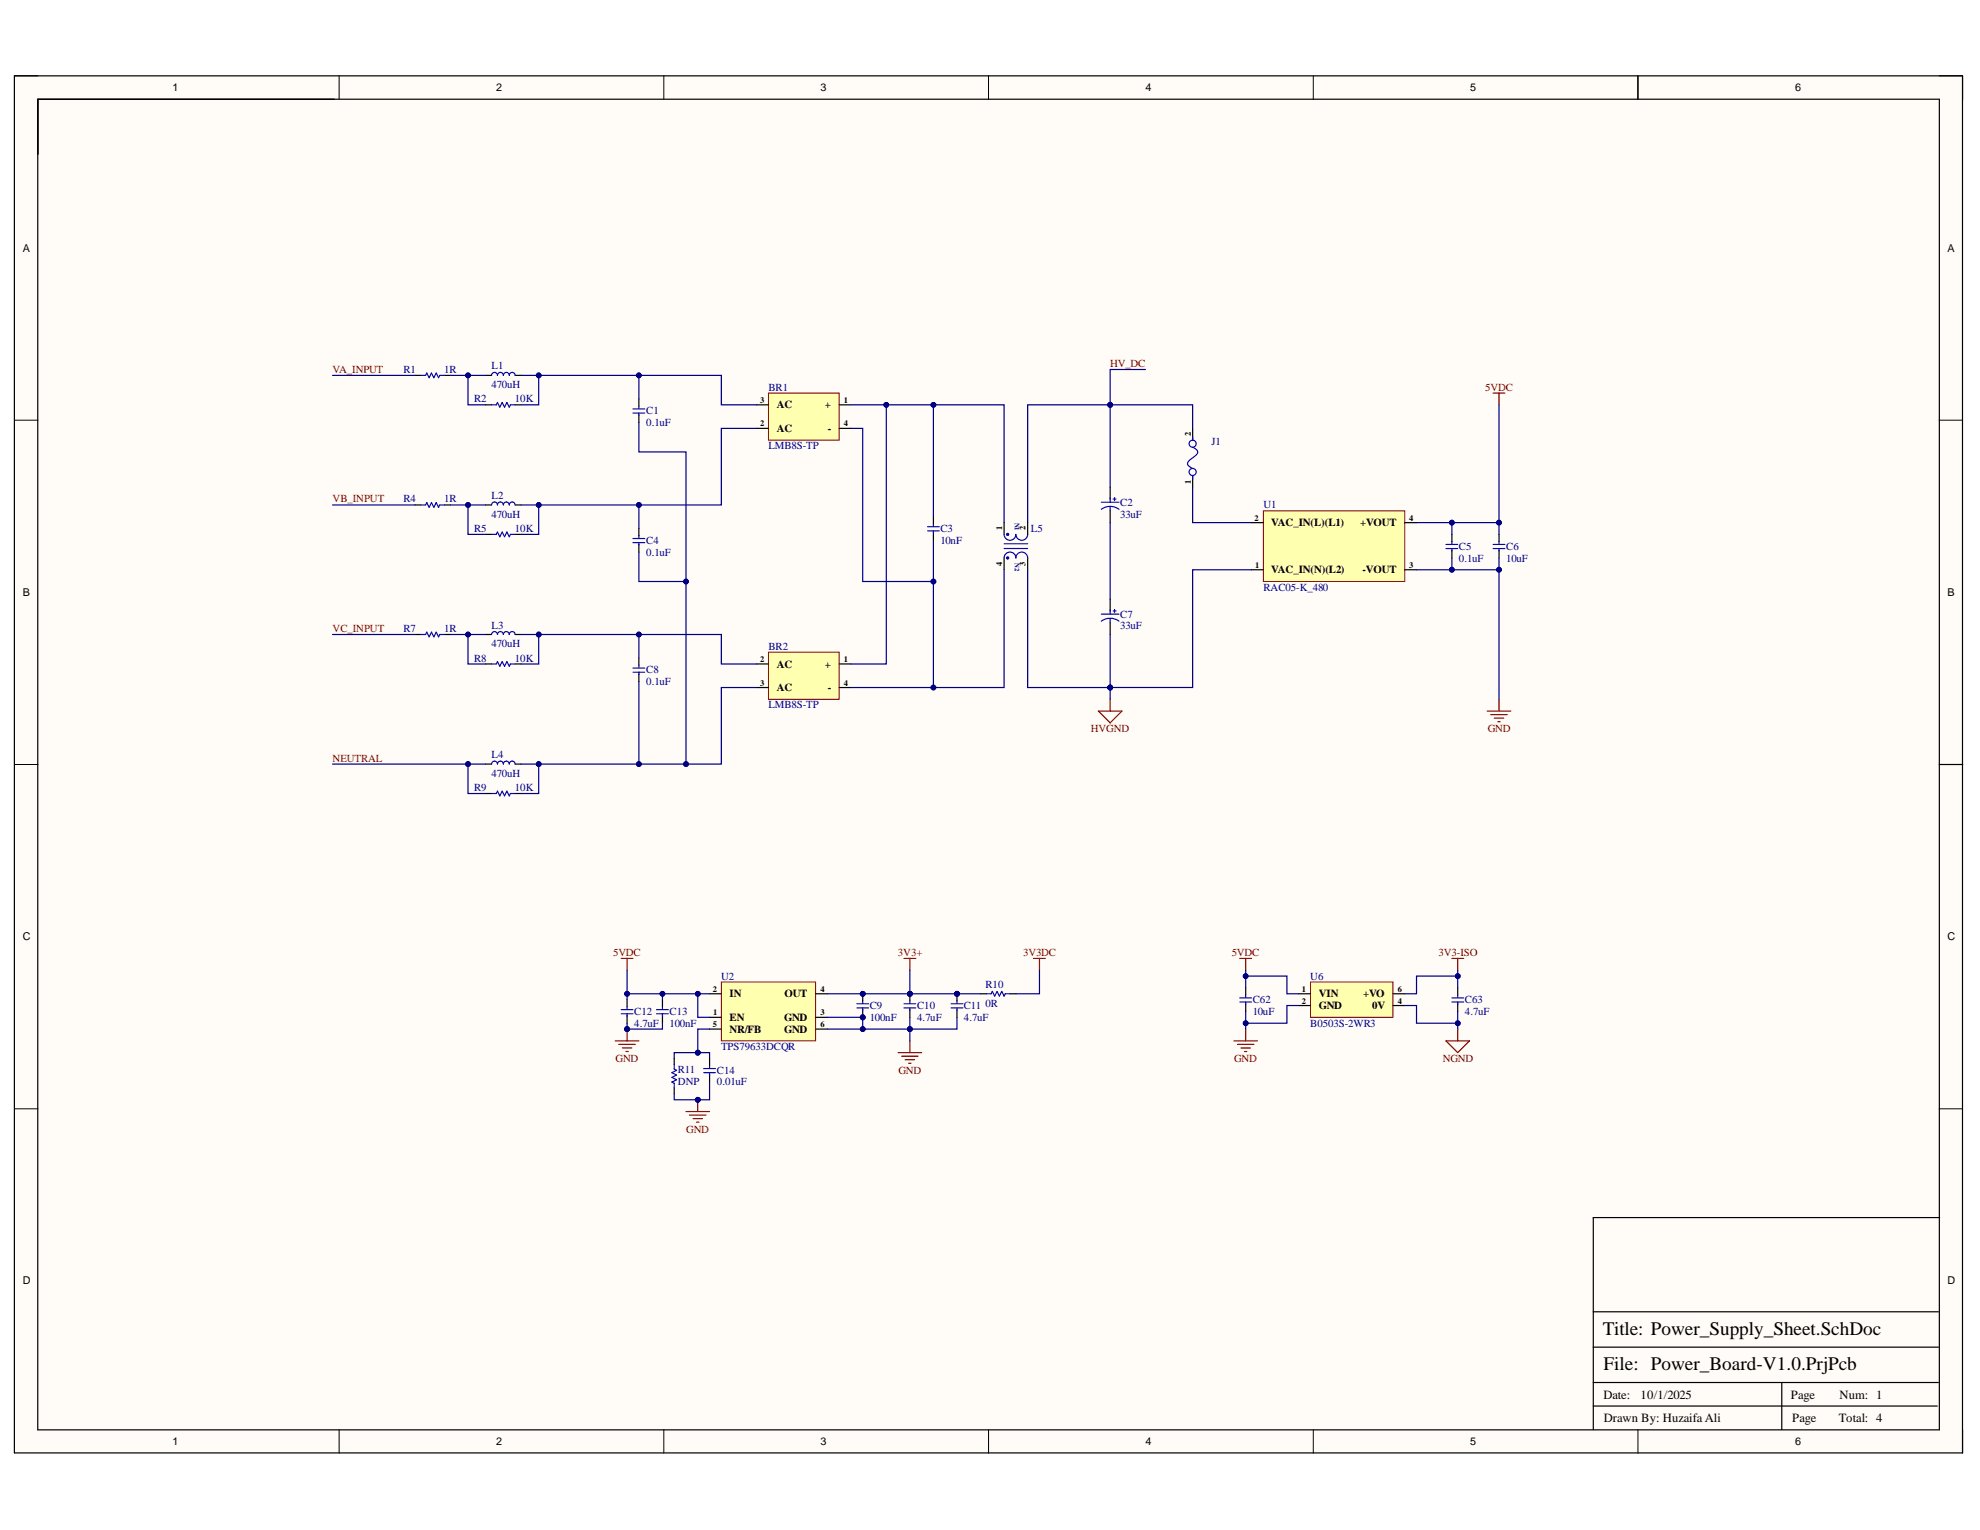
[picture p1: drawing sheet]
<svg xmlns="http://www.w3.org/2000/svg" width="279mm" height="216mm" viewBox="0 0 279 216" stroke-linecap="round" stroke-linejoin="round" font-family="sans-serif">
<defs><g id="words">
<g font-size="2.7">
<text x="226.2" y="188.3">Title: Power_Supply_Sheet.SchDoc</text>
<text x="226.3" y="193.3">File: Power_Board-V1.0.PrjPcb</text>
</g>
<g font-size="1.8">
<text x="226.3" y="197.4">Date:</text>
<text x="231.5" y="197.4">10/1/2025</text>
<text x="252.7" y="197.4">Page</text>
<text x="259.6" y="197.4">Num: 1</text>
<text x="226.3" y="200.7">Drawn By: Huzaifa Ali</text>
<text x="252.9" y="200.7">Page</text>
<text x="259.5" y="200.7">Total: 4</text>
</g>
<g font-size="1.5">
<text x="24.4" y="12.9">1</text>
<text x="70" y="12.9">2</text>
<text x="115.8" y="12.9">3</text>
<text x="161.6" y="12.9">4</text>
<text x="207.5" y="12.9">5</text>
<text x="253.3" y="12.9">6</text>
<text x="3.2" y="35.5">A</text>
<text x="274.8" y="35.5">A</text>
<text x="109.6" y="57.6">AC</text>
<text x="116.4" y="57.6">+</text>
<text x="109.6" y="61">AC</text>
<text x="116.8" y="61">-</text>
<text x="179.4" y="74.2">VAC_IN(L)(L1)</text>
<text x="191.9" y="74.2">+VOUT</text>
<text x="179.4" y="80.8">VAC_IN(N)(L2)</text>
<text x="192.3" y="80.8">-VOUT</text>
<text x="3.2" y="84.1">B</text>
<text x="274.8" y="84.1">B</text>
<text x="109.6" y="94.2">AC</text>
<text x="116.4" y="94.2">+</text>
<text x="109.6" y="97.5">AC</text>
<text x="116.8" y="97.5">-</text>
<text x="3.2" y="132.7">C</text>
<text x="274.8" y="132.7">C</text>
<text x="102.9" y="140.7">IN</text>
<text x="110.7" y="140.7">OUT</text>
<text x="186.1" y="140.7">VIN</text>
<text x="186.1" y="142.4">GND</text>
<text x="192.3" y="140.7">+VO</text>
<text x="193.6" y="142.4">0V</text>
<text x="102.9" y="144">EN</text>
<text x="102.9" y="145.7">NR/FB</text>
<text x="110.6" y="144">GND</text>
<text x="110.6" y="145.7">GND</text>
<text x="3.2" y="181.2">D</text>
<text x="274.8" y="181.2">D</text>
<text x="24.4" y="203.9">1</text>
<text x="70" y="203.9">2</text>
<text x="115.8" y="203.9">3</text>
<text x="161.6" y="203.9">4</text>
<text x="207.5" y="203.9">5</text>
<text x="253.3" y="203.9">6</text>
</g>
<g font-size="1.5" fill="#800000">
<text x="46.9" y="52.6">VA_INPUT</text>
<text x="156.6" y="51.8">HV_DC</text>
<text x="209.6" y="55.1">5VDC</text>
<text x="46.9" y="70.9">VB_INPUT</text>
<text x="46.9" y="89.2">VC_INPUT</text>
<text x="46.9" y="107.5">NEUTRAL</text>
<text x="153.9" y="103.3">HVGND</text>
<text x="209.9" y="103.3">GND</text>
<text x="86.5" y="134.9">5VDC</text>
<text x="126.7" y="134.9">3V3+</text>
<text x="144.4" y="134.9">3V3DC</text>
<text x="173.8" y="134.9">5VDC</text>
<text x="203" y="134.9">3V3-ISO</text>
<text x="86.9" y="149.8">GND</text>
<text x="174.2" y="149.8">GND</text>
<text x="203.6" y="149.8">NGND</text>
<text x="126.8" y="151.5">GND</text>
<text x="96.8" y="159.8">GND</text>
</g>
<g font-size="1.5" fill="#000080">
<text x="56.9" y="52.6">R1</text>
<text x="62.7" y="52.6">1R</text>
<text x="69.4" y="52.1">L1</text>
<text x="66.9" y="56.7">R2</text>
<text x="69.4" y="54.8">470uH</text>
<text x="72.7" y="56.7">10K</text>
<text x="91.2" y="58.4">C1</text>
<text x="108.4" y="55.1">BR1</text>
<text x="91.2" y="60.1">0.1uF</text>
<text x="108.4" y="63.4">LMB8S-TP</text>
<text x="170.9" y="62.7">J1</text>
<text x="56.9" y="70.9">R4</text>
<text x="62.7" y="70.9">1R</text>
<text x="69.4" y="70.4">L2</text>
<text x="158.1" y="71.4">C2</text>
<text x="178.3" y="71.7">U1</text>
<text x="66.9" y="75.1">R5</text>
<text x="69.4" y="73.1">470uH</text>
<text x="72.7" y="75.1">10K</text>
<text x="91.2" y="76.7">C4</text>
<text x="132.7" y="75.1">C3</text>
<text x="132.7" y="76.7">10nF</text>
<text x="145.5" y="75">L5</text>
<text x="158.1" y="73.1">33uF</text>
<text x="205.9" y="77.5">C5</text>
<text x="212.6" y="77.5">C6</text>
<text x="91.2" y="78.4">0.1uF</text>
<text x="178.3" y="83.4">RAC05-K_480</text>
<text x="205.9" y="79.2">0.1uF</text>
<text x="212.6" y="79.2">10uF</text>
<text x="56.9" y="89.2">R7</text>
<text x="62.7" y="89.2">1R</text>
<text x="69.4" y="88.7">L3</text>
<text x="158.1" y="87.2">C7</text>
<text x="158.1" y="88.8">33uF</text>
<text x="66.9" y="93.4">R8</text>
<text x="69.4" y="91.3">470uH</text>
<text x="72.7" y="93.4">10K</text>
<text x="91.2" y="95">C8</text>
<text x="108.4" y="91.7">BR2</text>
<text x="91.2" y="96.7">0.1uF</text>
<text x="108.4" y="100">LMB8S-TP</text>
<text x="69.4" y="107">L4</text>
<text x="66.9" y="111.6">R9</text>
<text x="69.4" y="109.6">470uH</text>
<text x="72.7" y="111.6">10K</text>
<text x="89.5" y="143.2">C12</text>
<text x="94.5" y="143.2">C13</text>
<text x="101.8" y="138.3">U2</text>
<text x="122.7" y="142.4">C9</text>
<text x="129.4" y="142.4">C10</text>
<text x="136" y="142.4">C11</text>
<text x="139.1" y="139.4">R10</text>
<text x="139.1" y="142.1">0R</text>
<text x="176.8" y="141.6">C62</text>
<text x="176.8" y="143.2">10uF</text>
<text x="184.9" y="138.3">U6</text>
<text x="206.7" y="141.6">C63</text>
<text x="206.7" y="143.2">4.7uF</text>
<text x="89.5" y="144.9">4.7uF</text>
<text x="94.5" y="144.9">100nF</text>
<text x="101.8" y="148.2">TPS79633DCQR</text>
<text x="122.7" y="144">100nF</text>
<text x="129.4" y="144">4.7uF</text>
<text x="136" y="144">4.7uF</text>
<text x="184.9" y="144.9">B0503S-2WR3</text>
<text x="95.7" y="151.4">R11</text>
<text x="95.7" y="153.1">DNP</text>
<text x="101.2" y="151.5">C14</text>
<text x="101.2" y="153.1">0.01uF</text>
</g>
<g font-size="1.2">
<text x="107.2" y="56.8">3</text>
<text x="119.1" y="56.8">1</text>
<text x="107.2" y="60.1">2</text>
<text x="119.1" y="60.1">4</text>
<text x="168.1" y="61.5" transform="rotate(-90 168.1 61.5)">2</text>
<text x="168.1" y="68.2" transform="rotate(-90 168.1 68.2)">1</text>
<text x="141.4" y="74.8" transform="rotate(-90 141.4 74.8)">1</text>
<text x="144.7" y="74.8" transform="rotate(-90 144.7 74.8)">2</text>
<text x="177" y="73.5">2</text>
<text x="198.9" y="73.5">4</text>
<text x="141.4" y="79.9" transform="rotate(-90 141.4 79.9)">4</text>
<text x="144.7" y="79.9" transform="rotate(-90 144.7 79.9)">3</text>
<text x="177.1" y="80.1">1</text>
<text x="198.9" y="80.1">3</text>
<text x="107.2" y="93.4">2</text>
<text x="119.1" y="93.4">1</text>
<text x="107.2" y="96.7">3</text>
<text x="119.1" y="96.7">4</text>
<text x="100.6" y="139.9">2</text>
<text x="100.7" y="143.2">1</text>
<text x="115.8" y="143.2">3</text>
<text x="115.8" y="139.9">4</text>
<text x="183.7" y="139.9">1</text>
<text x="183.7" y="141.6">2</text>
<text x="197.2" y="141.6">4</text>
<text x="197.2" y="139.9">6</text>
<text x="100.6" y="144.9">5</text>
<text x="115.8" y="144.9">6</text>
</g>
<g font-size=".9" fill="#000080">
<text x="143.2" y="73.7" transform="rotate(90 143.2 73.7)">N1</text>
<text x="143.2" y="79.5" transform="rotate(90 143.2 79.5)">N2</text>
</g>
</g></defs>
<g fill="#fffcf8">
<path d="M2 10.7h275v194.4h-275z" fill-rule="evenodd"/>
<path d="M5.4 14h268.2v187.7h-268.2z" fill-rule="evenodd"/>
</g>
<g fill="none" stroke="#000" stroke-width=".14">
<path d="M2 10.7h3.4M47.9 10.7v3.3M93.7 10.7v3.3M139.5 10.7v3.3M185.3 10.7v3.3M231.1 10.7v3.3M273.6 10.7h3.4v3.3M2 59.3h3.4M273.6 59.3h3.4M2 107.9h3.4M273.6 107.9h3.4M2 156.5h3.4"/>
<path d="M273.6 156.5h3.4M47.9 201.7v3.4M93.7 201.7v3.4M139.5 201.7v3.4M185.3 201.7v3.4M231.1 201.7v3.4M277 201.7v3.4"/>
</g>
<g fill="none" stroke="#000" stroke-width=".17">
<path d="M2 10.7h274.9v194.3h-274.9zM5.3 14h268.4v187.8h-268.4zM231.1 10.7v3.3M58.6 53h.8M62.7 53h.8M68.5 57.1h.9M72.7 57.1h.8M90.2 56.3v1M90.2 58.5v1.1M58.6 71.3h.8M62.7 71.3h.8M68.5 75.4h.9"/>
<path d="M72.7 75.4h.8M90.2 74.6v1M90.2 76.8v1.1M58.6 89.5h.8M62.7 89.5h.8M68.5 93.7h.9M72.7 93.7h.8M90.2 92.9v1M90.2 95.1v1.1M273.7 107.9h3.3M273.7 171.8h-48.9v29.9M224.8 198.4h48.6"/>
<path d="M224.8 195.1h48.7M224.8 190.1h48.7M224.8 185.1h48.7M251.4 195.1v6.6"/>
</g>
<g fill="none" stroke="#00f" stroke-width=".17">
<path d="M59.4 53h.7l.1-.4 .4 .7 .3-.7 .3 .7 .4-.7 .3 .7 .2-.3h.6M69.4 57.1h.6l.2-.3 .3 .7 .4-.7 .3 .7 .3-.7 .4 .7 .1-.4h.7M89.3 58.3h1.7M89.3 57.7h1.7M90.2 57.3v.3M90.2 58.3v.3M59.4 71.3h.7l.1-.4 .4 .7 .3-.7 .3 .7 .4-.7 .3 .7 .2-.3h.6M69.4 75.4h.6l.2-.3 .3 .6 .4-.6 .3 .6 .3-.6 .4 .6 .1-.3h.7M89.3 76.6h1.7M89.3 76h1.7M90.2 75.6v.3M90.2 76.6v.3"/>
<path d="M59.4 89.5h.7l.1-.3 .4 .7 .3-.7 .3 .7 .4-.7 .3 .7 .2-.4h.6M69.4 93.7h.6l.2-.3 .3 .6 .4-.6 .3 .6 .3-.6 .4 .6 .1-.3h.7M89.3 94.9h1.7M89.3 94.3h1.7M90.2 93.9v.3M90.2 94.9v.3"/>
</g>
<path d="M108.4 92h10v6.7h-10z" fill-rule="evenodd" fill="#ffffb0"/>
<path d="M108.4 92h10v6.7h-10z" fill="none" stroke="#800000" stroke-width=".14"/>
<path d="M106.8 93.7h1.6M106.8 97h1.6M118.4 93.7h1.7M118.4 97h1.7M68.5 112h.9M72.7 112h.8" fill="none" stroke="#000" stroke-width=".17"/>
<path d="M69.4 112h.6l.2-.4 .3 .7 .4-.7 .3 .7 .3-.7 .4 .7 .1-.3h.7" fill="none" stroke="#00f" stroke-width=".17"/>
<path d="M108.4 55.5h10v6.6h-10z" fill-rule="evenodd" fill="#ffffb0"/>
<path d="M108.4 55.5h10v6.6h-10z" fill="none" stroke="#800000" stroke-width=".14"/>
<path d="M106.8 57.1h1.6M118.4 57.1h1.7M106.8 60.4h1.6M118.4 60.4h1.7M131.7 72.9v1M131.7 75.2v1M156.7 68.8v1.6M156.7 72.1v1.6M156.7 84.6v1.6M156.7 87.9v1.6" fill="none" stroke="#000" stroke-width=".17"/>
<g fill="none" stroke="#00f" stroke-width=".17">
<path d="M130.9 74.9h1.6M130.9 74.3h1.6M131.7 73.9v.3M131.7 74.9v.3M155.4 71.9a2.08 2.08 0 0 1 2.5 0M155.4 70.9h2.5M156.7 70.3v.6M156.7 71.5v.6M157.1 70.4h.4M157.3 70.2v.4M155.4 87.7a2.09 2.09 0 0 1 2.5 0M155.4 86.7h2.5"/>
<path d="M156.7 86v.7M156.7 87.2v.7M157.1 86.2h.4M157.3 86v.4"/>
</g>
<path d="M156.7 98.7v1.6M155 100.3h3.3l-1.6 1.7z" fill="none" stroke="#800000" stroke-width=".17"/>
<path d="M178.3 72.1h19.9v10h-19.9z" fill-rule="evenodd" fill="#ffffb0"/>
<path d="M178.3 72.1h19.9v10h-19.9z" fill="none" stroke="#800000" stroke-width=".14"/>
<path d="M176.6 73.8h1.7M198.2 73.8h1.7M204.9 75.4v1M204.9 77.7v1M211.5 75.4v1M211.5 77.7v1M176.6 80.4h1.7M198.2 80.4h1.7" fill="none" stroke="#000" stroke-width=".17"/>
<path d="M210.7 55.5h1.7M211.5 55.5v1.6M211.5 98.7v1.6M209.9 100.3h3.3M210.4 100.8h2.3M210.9 101.3h1.3M211.4 101.8h.3" fill="none" stroke="#800000" stroke-width=".17"/>
<path d="M204 77.4h1.7M204 76.8h1.7M204.9 76.4v.3M204.9 77.4v.3M210.7 77.4h1.7M210.7 76.8h1.7M211.5 76.4v.3M211.5 77.4v.3" fill="none" stroke="#00f" stroke-width=".17"/>
<path d="M101.8 138.6h13.3v8.3h-13.3z" fill-rule="evenodd" fill="#ffffb0"/>
<path d="M101.8 138.6h13.3v8.3h-13.3z" fill="none" stroke="#800000" stroke-width=".14"/>
<path d="M88.5 141.1v1M88.5 143.3v1.1M93.5 141.1v1M93.5 143.3v1.1M100.1 143.6h1.7M100.1 140.2h1.7M100.1 145.2h1.7M115.1 143.6h1.7M115.1 140.2h1.7M115.1 145.2h1.7" fill="none" stroke="#000" stroke-width=".17"/>
<path d="M86.8 146.9h3.4M87.3 147.4h2.4M87.8 147.9h1.4M88.3 148.4h.4M88.5 145.2v1.7M126.7 148.5h3.4M127.2 149h2.4M127.7 149.5h1.4M128.2 150h.4M128.4 146.9v1.6" fill="none" stroke="#800000" stroke-width=".17"/>
<path d="M87.7 143.1h1.6M87.7 142.5h1.6M88.5 142.1v.3M88.5 143.1v.3M92.6 143.1h1.7M92.6 142.5h1.7M93.5 142.1v.3M93.5 143.1v.3" fill="none" stroke="#00f" stroke-width=".17"/>
<circle cx="88.5" cy="145.2" r=".33" fill="#000080"/>
<circle cx="88.5" cy="145.2" r=".33" fill="none" stroke="#000080" stroke-width=".14"/>
<path d="M87.7 135.2h1.6M88.5 135.2v1.7" fill="none" stroke="#800000" stroke-width=".17"/>
<circle cx="121.7" cy="143.6" r=".33" fill="#000080"/>
<circle cx="121.7" cy="143.6" r=".33" fill="none" stroke="#000080" stroke-width=".14"/>
<circle cx="121.7" cy="140.2" r=".33" fill="#000080"/>
<circle cx="121.7" cy="140.2" r=".33" fill="none" stroke="#000080" stroke-width=".14"/>
<path d="M121.7 142.5v1.1" fill="none" stroke="#000" stroke-width=".17"/>
<circle cx="121.7" cy="143.6" r=".33" fill="#000080"/>
<circle cx="121.7" cy="143.6" r=".33" fill="none" stroke="#000080" stroke-width=".14"/>
<path d="M120.9 142.2h1.7M120.9 141.6h1.7M121.7 141.2v.4M121.7 142.2v.4" fill="none" stroke="#00f" stroke-width=".17"/>
<path d="M121.7 140.2v1" fill="none" stroke="#000" stroke-width=".17"/>
<circle cx="121.7" cy="140.2" r=".33" fill="#000080"/>
<circle cx="121.7" cy="140.2" r=".33" fill="none" stroke="#000080" stroke-width=".14"/>
<circle cx="128.4" cy="140.2" r=".33" fill="#000080"/>
<circle cx="128.4" cy="140.2" r=".33" fill="none" stroke="#000080" stroke-width=".14"/>
<path d="M128.4 140.2v1M128.4 142.5v1.1" fill="none" stroke="#000" stroke-width=".17"/>
<path d="M127.6 142.2h1.6M127.6 141.6h1.6M128.4 141.2v.4M128.4 142.2v.4" fill="none" stroke="#00f" stroke-width=".17"/>
<circle cx="128.4" cy="140.2" r=".33" fill="#000080"/>
<circle cx="128.4" cy="140.2" r=".33" fill="none" stroke="#000080" stroke-width=".14"/>
<path d="M127.6 135.2h1.6M128.4 135.2v1.7" fill="none" stroke="#800000" stroke-width=".17"/>
<circle cx="135" cy="140.2" r=".33" fill="#000080"/>
<circle cx="135" cy="140.2" r=".33" fill="none" stroke="#000080" stroke-width=".14"/>
<path d="M135 140.2v1M135 142.5v1.1" fill="none" stroke="#000" stroke-width=".17"/>
<path d="M134.2 142.2h1.7M134.2 141.6h1.7M135 141.2v.4M135 142.2v.4" fill="none" stroke="#00f" stroke-width=".17"/>
<circle cx="135" cy="140.2" r=".33" fill="#000080"/>
<circle cx="135" cy="140.2" r=".33" fill="none" stroke="#000080" stroke-width=".14"/>
<path d="M95.1 149.4v.8M95.1 153.5v.9M100.1 149.4v1M100.1 151.6v1.1" fill="none" stroke="#000" stroke-width=".17"/>
<path d="M95.1 150.2v.7l.4 .1-.7 .4 .7 .3-.7 .3 .7 .4-.7 .3 .3 .2v.6M99.3 151.4h1.7M99.3 150.8h1.7M100.1 150.4v.3M100.1 151.4v.3" fill="none" stroke="#00f" stroke-width=".17"/>
<path d="M96.8 156.9h3.3M97.3 157.4h2.3M97.8 157.9h1.3M98.3 158.3h.3M98.5 155.2v1.7" fill="none" stroke="#800000" stroke-width=".17"/>
<circle cx="98.5" cy="155.2" r=".33" fill="#000080"/>
<circle cx="98.5" cy="155.2" r=".33" fill="none" stroke="#000080" stroke-width=".14"/>
<path d="M168.3 60.4v1.7M168.3 67.1v1.7M138.4 140.2h.8M142.5 140.2h.9" fill="none" stroke="#000" stroke-width=".17"/>
<g fill="none" stroke="#00f" stroke-width=".17">
<path d="M168.3 63.1a.72 .72 0 0 1 .7 .9l-.9 .8a.61 .61 0 0 0-.3 1l.5 .3M168.3 61.6v.5M168.3 67.1v.5M139.2 140.2h.7l.1-.3 .4 .7 .3-.7 .3 .7 .4-.7 .3 .7 .2-.4h.6"/>
<circle cx="168.3" cy="66.6" r=".5"/>
<circle cx="168.3" cy="62.6" r=".5"/>
</g>
<path d="M145.8 135.2h1.7M146.7 135.2v1.7" fill="none" stroke="#800000" stroke-width=".17"/>
<path d="M184.9 138.6h11.7v5h-11.7z" fill-rule="evenodd" fill="#ffffb0"/>
<path d="M184.9 138.6h11.7v5h-11.7z" fill="none" stroke="#800000" stroke-width=".14"/>
<g fill="none" stroke="#000" stroke-width=".17">
<path d="M68.5 53h.9M72.7 53h.8M68.5 71.3h.9M72.7 71.3h.8M141.7 73.7v1.7M141.7 78.7v1.7M145 73.7v1.7M145 78.7v1.7M68.5 89.5h.9M72.7 89.5h.8M68.5 107.8h.9M72.7 107.8h.8"/>
<path d="M175.8 139.4v1M205.7 139.4v1M175.8 141.6v1.1M183.3 140.2h1.6M183.3 141.9h1.6M196.6 140.2h1.6M196.6 141.9h1.6M205.7 141.6v1.1"/>
</g>
<g fill="none" stroke="#00f" stroke-width=".17">
<path d="M69.4 53a.41 .41 0 0 1 .4-.4 .41 .41 0 0 1 .4 .4 .42 .42 0 0 1 .4-.4 .42 .42 0 0 1 .4 .4 .41 .41 0 0 1 .4-.4 .41 .41 0 0 1 .5 .4 .41 .41 0 0 1 .4-.4 .41 .41 0 0 1 .4 .4M69.4 71.3a.41 .41 0 0 1 .4-.5 .41 .41 0 0 1 .4 .5 .42 .42 0 0 1 .4-.5 .42 .42 0 0 1 .4 .5 .41 .41 0 0 1 .4-.5 .41 .41 0 0 1 .5 .5 .41 .41 0 0 1 .4-.5 .41 .41 0 0 1 .4 .5M141.7 75.4a.83 .83 0 0 0 .8 .8 .83 .83 0 0 0 .9-.8 .83 .83 0 0 0 .8 .8 .83 .83 0 0 0 .8-.8M141.7 78.7a.83 .83 0 0 1 .8-.8 .83 .83 0 0 1 .9 .8 .83 .83 0 0 1 .8-.8 .83 .83 0 0 1 .8 .8M141.7 77.4h3.3M141.7 76.7h3.3M69.4 89.5a.41 .41 0 0 1 .4-.4 .41 .41 0 0 1 .4 .4 .42 .42 0 0 1 .4-.4 .42 .42 0 0 1 .4 .4 .41 .41 0 0 1 .4-.4 .41 .41 0 0 1 .5 .4 .41 .41 0 0 1 .4-.4 .41 .41 0 0 1 .4 .4M69.4 107.8a.41 .41 0 0 1 .4-.4 .41 .41 0 0 1 .4 .4 .42 .42 0 0 1 .4-.4 .42 .42 0 0 1 .4 .4 .41 .41 0 0 1 .4-.4 .41 .41 0 0 1 .5 .4 .41 .41 0 0 1 .4-.4 .41 .41 0 0 1 .4 .4M174.9 141.4h1.7M174.9 140.8h1.7M175.8 140.4v.3M175.8 141.4v.3"/>
<path d="M204.9 141.4h1.6M204.9 140.8h1.6M205.7 140.4v.3M205.7 141.4v.3"/>
<circle cx="142.2" cy="75.4" r=".13"/>
<circle cx="142.2" cy="78.7" r=".13"/>
</g>
<path d="M174.9 135.2h1.7M175.8 135.2v1.7M204.9 135.2h1.6M205.7 135.2v1.7M174.1 146.9h3.3M174.6 147.4h2.3M175.1 147.9h1.3M175.6 148.4h.3M175.8 145.2v1.7M204 146.9h3.4l-1.7 1.6zM205.7 145.2v1.7" fill="none" stroke="#800000" stroke-width=".17"/>
<path d="M46.9 53h11.7M63.5 53h5" fill="none" stroke="#000080" stroke-width=".17"/>
<circle cx="66" cy="53" r=".33" fill="#000080"/>
<circle cx="66" cy="53" r=".33" fill="none" stroke="#000080" stroke-width=".14"/>
<path d="M66 53v4.1h2.5" fill="none" stroke="#000080" stroke-width=".17"/>
<circle cx="66" cy="53" r=".33" fill="#000080"/>
<circle cx="66" cy="53" r=".33" fill="none" stroke="#000080" stroke-width=".14"/>
<path d="M76 53v4.1h-2.5" fill="none" stroke="#000080" stroke-width=".17"/>
<circle cx="76" cy="53" r=".33" fill="#000080"/>
<circle cx="76" cy="53" r=".33" fill="none" stroke="#000080" stroke-width=".14"/>
<path d="M73.5 53h16.7v3.3" fill="none" stroke="#000080" stroke-width=".17"/>
<circle cx="76" cy="53" r=".33" fill="#000080"/>
<circle cx="76" cy="53" r=".33" fill="none" stroke="#000080" stroke-width=".14"/>
<circle cx="90.2" cy="53" r=".33" fill="#000080"/>
<circle cx="90.2" cy="53" r=".33" fill="none" stroke="#000080" stroke-width=".14"/>
<path d="M90.2 53h11.6v4.1h5" fill="none" stroke="#000080" stroke-width=".17"/>
<circle cx="90.2" cy="53" r=".33" fill="#000080"/>
<circle cx="90.2" cy="53" r=".33" fill="none" stroke="#000080" stroke-width=".14"/>
<path d="M46.9 71.3h11.7M66 71.3v4.1h2.5" fill="none" stroke="#000080" stroke-width=".17"/>
<circle cx="66" cy="71.3" r=".33" fill="#000080"/>
<circle cx="66" cy="71.3" r=".33" fill="none" stroke="#000080" stroke-width=".14"/>
<path d="M76 71.3v4.1h-2.5" fill="none" stroke="#000080" stroke-width=".17"/>
<circle cx="76" cy="71.3" r=".33" fill="#000080"/>
<circle cx="76" cy="71.3" r=".33" fill="none" stroke="#000080" stroke-width=".14"/>
<path d="M106.8 60.4h-5v10.9h-11.6" fill="none" stroke="#000080" stroke-width=".17"/>
<circle cx="90.2" cy="71.3" r=".33" fill="#000080"/>
<circle cx="90.2" cy="71.3" r=".33" fill="none" stroke="#000080" stroke-width=".14"/>
<path d="M46.9 89.5h11.7M66 89.5v4.2h2.5" fill="none" stroke="#000080" stroke-width=".17"/>
<circle cx="66" cy="89.5" r=".33" fill="#000080"/>
<circle cx="66" cy="89.5" r=".33" fill="none" stroke="#000080" stroke-width=".14"/>
<path d="M76 89.5v4.2h-2.5" fill="none" stroke="#000080" stroke-width=".17"/>
<circle cx="76" cy="89.5" r=".33" fill="#000080"/>
<circle cx="76" cy="89.5" r=".33" fill="none" stroke="#000080" stroke-width=".14"/>
<path d="M63.5 89.5h5" fill="none" stroke="#000080" stroke-width=".17"/>
<circle cx="66" cy="89.5" r=".33" fill="#000080"/>
<circle cx="66" cy="89.5" r=".33" fill="none" stroke="#000080" stroke-width=".14"/>
<path d="M73.5 89.5h16.7v3.4" fill="none" stroke="#000080" stroke-width=".17"/>
<circle cx="76" cy="89.5" r=".33" fill="#000080"/>
<circle cx="76" cy="89.5" r=".33" fill="none" stroke="#000080" stroke-width=".14"/>
<circle cx="90.2" cy="89.5" r=".33" fill="#000080"/>
<circle cx="90.2" cy="89.5" r=".33" fill="none" stroke="#000080" stroke-width=".14"/>
<path d="M73.5 71.3h16.7v3.3" fill="none" stroke="#000080" stroke-width=".17"/>
<circle cx="76" cy="71.3" r=".33" fill="#000080"/>
<circle cx="76" cy="71.3" r=".33" fill="none" stroke="#000080" stroke-width=".14"/>
<circle cx="90.2" cy="71.3" r=".33" fill="#000080"/>
<circle cx="90.2" cy="71.3" r=".33" fill="none" stroke="#000080" stroke-width=".14"/>
<path d="M90.2 89.5h11.6v4.2h5" fill="none" stroke="#000080" stroke-width=".17"/>
<circle cx="90.2" cy="89.5" r=".33" fill="#000080"/>
<circle cx="90.2" cy="89.5" r=".33" fill="none" stroke="#000080" stroke-width=".14"/>
<path d="M46.9 107.8h21.6" fill="none" stroke="#000080" stroke-width=".17"/>
<circle cx="66" cy="107.8" r=".33" fill="#000080"/>
<circle cx="66" cy="107.8" r=".33" fill="none" stroke="#000080" stroke-width=".14"/>
<path d="M66 107.8v4.2h2.5" fill="none" stroke="#000080" stroke-width=".17"/>
<circle cx="66" cy="107.8" r=".33" fill="#000080"/>
<circle cx="66" cy="107.8" r=".33" fill="none" stroke="#000080" stroke-width=".14"/>
<path d="M76 107.8v4.2h-2.5" fill="none" stroke="#000080" stroke-width=".17"/>
<circle cx="76" cy="107.8" r=".33" fill="#000080"/>
<circle cx="76" cy="107.8" r=".33" fill="none" stroke="#000080" stroke-width=".14"/>
<path d="M90.2 96.2v11.6" fill="none" stroke="#000080" stroke-width=".17"/>
<circle cx="90.2" cy="107.8" r=".33" fill="#000080"/>
<circle cx="90.2" cy="107.8" r=".33" fill="none" stroke="#000080" stroke-width=".14"/>
<path d="M90.2 77.9v4.2h6.6" fill="none" stroke="#000080" stroke-width=".17"/>
<circle cx="96.8" cy="82.1" r=".33" fill="#000080"/>
<circle cx="96.8" cy="82.1" r=".33" fill="none" stroke="#000080" stroke-width=".14"/>
<path d="M125.1 57.1v36.6h-5" fill="none" stroke="#000080" stroke-width=".17"/>
<circle cx="125.1" cy="57.1" r=".33" fill="#000080"/>
<circle cx="125.1" cy="57.1" r=".33" fill="none" stroke="#000080" stroke-width=".14"/>
<path d="M131.7 57.1v15.8" fill="none" stroke="#000080" stroke-width=".17"/>
<circle cx="131.7" cy="57.1" r=".33" fill="#000080"/>
<circle cx="131.7" cy="57.1" r=".33" fill="none" stroke="#000080" stroke-width=".14"/>
<path d="M120.1 60.4h1.6v21.7h10" fill="none" stroke="#000080" stroke-width=".17"/>
<circle cx="131.7" cy="82.1" r=".33" fill="#000080"/>
<circle cx="131.7" cy="82.1" r=".33" fill="none" stroke="#000080" stroke-width=".14"/>
<path d="M131.7 76.2v20.8h-11.6" fill="none" stroke="#000080" stroke-width=".17"/>
<circle cx="131.7" cy="97" r=".33" fill="#000080"/>
<circle cx="131.7" cy="97" r=".33" fill="none" stroke="#000080" stroke-width=".14"/>
<circle cx="131.7" cy="82.1" r=".33" fill="#000080"/>
<circle cx="131.7" cy="82.1" r=".33" fill="none" stroke="#000080" stroke-width=".14"/>
<path d="M156.7 97v1.7" fill="none" stroke="#000080" stroke-width=".17"/>
<circle cx="156.7" cy="97" r=".33" fill="#000080"/>
<circle cx="156.7" cy="97" r=".33" fill="none" stroke="#000080" stroke-width=".14"/>
<path d="M161.6 52.1h-4.9v5M156.7 73.7v10.9" fill="none" stroke="#000080" stroke-width=".17"/>
<circle cx="156.7" cy="57.1" r=".33" fill="#000080"/>
<circle cx="156.7" cy="57.1" r=".33" fill="none" stroke="#000080" stroke-width=".14"/>
<path d="M176.6 80.4h-8.3v16.6h-11.6" fill="none" stroke="#000080" stroke-width=".17"/>
<circle cx="156.7" cy="97" r=".33" fill="#000080"/>
<circle cx="156.7" cy="97" r=".33" fill="none" stroke="#000080" stroke-width=".14"/>
<path d="M199.9 80.4h11.6v18.3" fill="none" stroke="#000080" stroke-width=".17"/>
<circle cx="204.9" cy="80.4" r=".33" fill="#000080"/>
<circle cx="204.9" cy="80.4" r=".33" fill="none" stroke="#000080" stroke-width=".14"/>
<circle cx="211.5" cy="80.4" r=".33" fill="#000080"/>
<circle cx="211.5" cy="80.4" r=".33" fill="none" stroke="#000080" stroke-width=".14"/>
<path d="M211.5 57.1v16.7h-11.6" fill="none" stroke="#000080" stroke-width=".17"/>
<circle cx="204.9" cy="73.7" r=".33" fill="#000080"/>
<circle cx="204.9" cy="73.7" r=".33" fill="none" stroke="#000080" stroke-width=".14"/>
<circle cx="211.5" cy="73.7" r=".33" fill="#000080"/>
<circle cx="211.5" cy="73.7" r=".33" fill="none" stroke="#000080" stroke-width=".14"/>
<path d="M211.5 78.7v1.7" fill="none" stroke="#000080" stroke-width=".17"/>
<circle cx="211.5" cy="80.4" r=".33" fill="#000080"/>
<circle cx="211.5" cy="80.4" r=".33" fill="none" stroke="#000080" stroke-width=".14"/>
<path d="M211.5 73.8v1.6" fill="none" stroke="#000080" stroke-width=".17"/>
<circle cx="211.5" cy="73.7" r=".33" fill="#000080"/>
<circle cx="211.5" cy="73.7" r=".33" fill="none" stroke="#000080" stroke-width=".14"/>
<path d="M204.9 73.8v1.6" fill="none" stroke="#000080" stroke-width=".17"/>
<circle cx="204.9" cy="73.7" r=".33" fill="#000080"/>
<circle cx="204.9" cy="73.7" r=".33" fill="none" stroke="#000080" stroke-width=".14"/>
<path d="M204.9 78.7v1.7" fill="none" stroke="#000080" stroke-width=".17"/>
<circle cx="204.9" cy="80.4" r=".33" fill="#000080"/>
<circle cx="204.9" cy="80.4" r=".33" fill="none" stroke="#000080" stroke-width=".14"/>
<path d="M116.8 143.6h4.9v1.6h6.7v1.7" fill="none" stroke="#000080" stroke-width=".17"/>
<circle cx="121.7" cy="143.6" r=".33" fill="#000080"/>
<circle cx="121.7" cy="143.6" r=".33" fill="none" stroke="#000080" stroke-width=".14"/>
<circle cx="121.7" cy="145.2" r=".33" fill="#000080"/>
<circle cx="121.7" cy="145.2" r=".33" fill="none" stroke="#000080" stroke-width=".14"/>
<circle cx="128.4" cy="145.2" r=".33" fill="#000080"/>
<circle cx="128.4" cy="145.2" r=".33" fill="none" stroke="#000080" stroke-width=".14"/>
<path d="M116.8 145.2h4.9" fill="none" stroke="#000080" stroke-width=".17"/>
<circle cx="121.7" cy="145.2" r=".33" fill="#000080"/>
<circle cx="121.7" cy="145.2" r=".33" fill="none" stroke="#000080" stroke-width=".14"/>
<path d="M100.1 140.2h-1.6v3.4h1.6" fill="none" stroke="#000080" stroke-width=".17"/>
<circle cx="98.5" cy="140.2" r=".33" fill="#000080"/>
<circle cx="98.5" cy="140.2" r=".33" fill="none" stroke="#000080" stroke-width=".14"/>
<path d="M88.5 144.4v.8" fill="none" stroke="#000080" stroke-width=".17"/>
<circle cx="88.5" cy="145.2" r=".33" fill="#000080"/>
<circle cx="88.5" cy="145.2" r=".33" fill="none" stroke="#000080" stroke-width=".14"/>
<path d="M93.5 144.4v.8h-5" fill="none" stroke="#000080" stroke-width=".17"/>
<circle cx="88.5" cy="145.2" r=".33" fill="#000080"/>
<circle cx="88.5" cy="145.2" r=".33" fill="none" stroke="#000080" stroke-width=".14"/>
<path d="M88.5 136.9v3.3" fill="none" stroke="#000080" stroke-width=".17"/>
<circle cx="88.5" cy="140.2" r=".33" fill="#000080"/>
<circle cx="88.5" cy="140.2" r=".33" fill="none" stroke="#000080" stroke-width=".14"/>
<path d="M93.5 140.2v.9" fill="none" stroke="#000080" stroke-width=".17"/>
<circle cx="93.5" cy="140.2" r=".33" fill="#000080"/>
<circle cx="93.5" cy="140.2" r=".33" fill="none" stroke="#000080" stroke-width=".14"/>
<path d="M98.5 140.2h-10v.9" fill="none" stroke="#000080" stroke-width=".17"/>
<circle cx="88.5" cy="140.2" r=".33" fill="#000080"/>
<circle cx="88.5" cy="140.2" r=".33" fill="none" stroke="#000080" stroke-width=".14"/>
<circle cx="93.5" cy="140.2" r=".33" fill="#000080"/>
<circle cx="93.5" cy="140.2" r=".33" fill="none" stroke="#000080" stroke-width=".14"/>
<circle cx="98.5" cy="140.2" r=".33" fill="#000080"/>
<circle cx="98.5" cy="140.2" r=".33" fill="none" stroke="#000080" stroke-width=".14"/>
<path d="M116.8 140.2h11.6" fill="none" stroke="#000080" stroke-width=".17"/>
<circle cx="121.7" cy="140.2" r=".33" fill="#000080"/>
<circle cx="121.7" cy="140.2" r=".33" fill="none" stroke="#000080" stroke-width=".14"/>
<circle cx="128.4" cy="140.2" r=".33" fill="#000080"/>
<circle cx="128.4" cy="140.2" r=".33" fill="none" stroke="#000080" stroke-width=".14"/>
<path d="M128.4 143.6v1.6" fill="none" stroke="#000080" stroke-width=".17"/>
<circle cx="128.4" cy="145.2" r=".33" fill="#000080"/>
<circle cx="128.4" cy="145.2" r=".33" fill="none" stroke="#000080" stroke-width=".14"/>
<path d="M128.4 136.9v3.3" fill="none" stroke="#000080" stroke-width=".17"/>
<circle cx="128.4" cy="140.2" r=".33" fill="#000080"/>
<circle cx="128.4" cy="140.2" r=".33" fill="none" stroke="#000080" stroke-width=".14"/>
<path d="M128.4 140.2h6.6" fill="none" stroke="#000080" stroke-width=".17"/>
<circle cx="128.4" cy="140.2" r=".33" fill="#000080"/>
<circle cx="128.4" cy="140.2" r=".33" fill="none" stroke="#000080" stroke-width=".14"/>
<circle cx="135" cy="140.2" r=".33" fill="#000080"/>
<circle cx="135" cy="140.2" r=".33" fill="none" stroke="#000080" stroke-width=".14"/>
<path d="M135 143.6v1.6h-6.6" fill="none" stroke="#000080" stroke-width=".17"/>
<circle cx="128.4" cy="145.2" r=".33" fill="#000080"/>
<circle cx="128.4" cy="145.2" r=".33" fill="none" stroke="#000080" stroke-width=".14"/>
<path d="M95.1 154.4v.8h3.4" fill="none" stroke="#000080" stroke-width=".17"/>
<circle cx="98.5" cy="155.2" r=".33" fill="#000080"/>
<circle cx="98.5" cy="155.2" r=".33" fill="none" stroke="#000080" stroke-width=".14"/>
<path d="M100.1 152.7v2.5h-1.6" fill="none" stroke="#000080" stroke-width=".17"/>
<circle cx="98.5" cy="155.2" r=".33" fill="#000080"/>
<circle cx="98.5" cy="155.2" r=".33" fill="none" stroke="#000080" stroke-width=".14"/>
<path d="M98.5 148.5h1.6v.9" fill="none" stroke="#000080" stroke-width=".17"/>
<circle cx="98.5" cy="148.5" r=".33" fill="#000080"/>
<circle cx="98.5" cy="148.5" r=".33" fill="none" stroke="#000080" stroke-width=".14"/>
<path d="M100.1 145.2h-1.6v3.3" fill="none" stroke="#000080" stroke-width=".17"/>
<circle cx="98.5" cy="148.5" r=".33" fill="#000080"/>
<circle cx="98.5" cy="148.5" r=".33" fill="none" stroke="#000080" stroke-width=".14"/>
<path d="M98.5 148.5h-3.4v.9" fill="none" stroke="#000080" stroke-width=".17"/>
<circle cx="98.5" cy="148.5" r=".33" fill="#000080"/>
<circle cx="98.5" cy="148.5" r=".33" fill="none" stroke="#000080" stroke-width=".14"/>
<path d="M135 140.2h3.4" fill="none" stroke="#000080" stroke-width=".17"/>
<circle cx="135" cy="140.2" r=".33" fill="#000080"/>
<circle cx="135" cy="140.2" r=".33" fill="none" stroke="#000080" stroke-width=".14"/>
<path d="M156.7 57.1h11.6v3.3M146.7 136.9v3.3h-3.3" fill="none" stroke="#000080" stroke-width=".17"/>
<circle cx="156.7" cy="57.1" r=".33" fill="#000080"/>
<circle cx="156.7" cy="57.1" r=".33" fill="none" stroke="#000080" stroke-width=".14"/>
<path d="M90.2 59.6v4.2h6.6v44M168.3 68.8v5h8.3" fill="none" stroke="#000080" stroke-width=".17"/>
<circle cx="96.8" cy="82.1" r=".33" fill="#000080"/>
<circle cx="96.8" cy="82.1" r=".33" fill="none" stroke="#000080" stroke-width=".14"/>
<circle cx="96.8" cy="107.8" r=".33" fill="#000080"/>
<circle cx="96.8" cy="107.8" r=".33" fill="none" stroke="#000080" stroke-width=".14"/>
<path d="M106.8 97h-5v10.8h-28.3" fill="none" stroke="#000080" stroke-width=".17"/>
<circle cx="76" cy="107.8" r=".33" fill="#000080"/>
<circle cx="76" cy="107.8" r=".33" fill="none" stroke="#000080" stroke-width=".14"/>
<circle cx="90.2" cy="107.8" r=".33" fill="#000080"/>
<circle cx="90.2" cy="107.8" r=".33" fill="none" stroke="#000080" stroke-width=".14"/>
<circle cx="96.8" cy="107.8" r=".33" fill="#000080"/>
<circle cx="96.8" cy="107.8" r=".33" fill="none" stroke="#000080" stroke-width=".14"/>
<path d="M175.8 136.9v2.5" fill="none" stroke="#000080" stroke-width=".17"/>
<circle cx="175.8" cy="137.7" r=".33" fill="#000080"/>
<circle cx="175.8" cy="137.7" r=".33" fill="none" stroke="#000080" stroke-width=".14"/>
<path d="M175.8 142.7v2.5" fill="none" stroke="#000080" stroke-width=".17"/>
<circle cx="175.8" cy="144.4" r=".33" fill="#000080"/>
<circle cx="175.8" cy="144.4" r=".33" fill="none" stroke="#000080" stroke-width=".14"/>
<path d="M175.8 137.7h5.8v2.5h1.7" fill="none" stroke="#000080" stroke-width=".17"/>
<circle cx="175.8" cy="137.7" r=".33" fill="#000080"/>
<circle cx="175.8" cy="137.7" r=".33" fill="none" stroke="#000080" stroke-width=".14"/>
<path d="M183.3 141.9h-1.7v2.5h-5.8" fill="none" stroke="#000080" stroke-width=".17"/>
<circle cx="175.8" cy="144.4" r=".33" fill="#000080"/>
<circle cx="175.8" cy="144.4" r=".33" fill="none" stroke="#000080" stroke-width=".14"/>
<path d="M198.2 141.9h1.7v2.5h5.8v-1.7" fill="none" stroke="#000080" stroke-width=".17"/>
<circle cx="205.7" cy="144.4" r=".33" fill="#000080"/>
<circle cx="205.7" cy="144.4" r=".33" fill="none" stroke="#000080" stroke-width=".14"/>
<path d="M205.7 139.4v-1.7h-5.8v2.5h-1.7" fill="none" stroke="#000080" stroke-width=".17"/>
<circle cx="205.7" cy="137.7" r=".33" fill="#000080"/>
<circle cx="205.7" cy="137.7" r=".33" fill="none" stroke="#000080" stroke-width=".14"/>
<path d="M205.7 136.9v.8" fill="none" stroke="#000080" stroke-width=".17"/>
<circle cx="205.7" cy="137.7" r=".33" fill="#000080"/>
<circle cx="205.7" cy="137.7" r=".33" fill="none" stroke="#000080" stroke-width=".14"/>
<path d="M205.7 144.4v.8" fill="none" stroke="#000080" stroke-width=".17"/>
<circle cx="205.7" cy="144.4" r=".33" fill="#000080"/>
<circle cx="205.7" cy="144.4" r=".33" fill="none" stroke="#000080" stroke-width=".14"/>
<path d="M120.1 57.1h21.6v16.6" fill="none" stroke="#000080" stroke-width=".17"/>
<circle cx="125.1" cy="57.1" r=".33" fill="#000080"/>
<circle cx="125.1" cy="57.1" r=".33" fill="none" stroke="#000080" stroke-width=".14"/>
<circle cx="131.7" cy="57.1" r=".33" fill="#000080"/>
<circle cx="131.7" cy="57.1" r=".33" fill="none" stroke="#000080" stroke-width=".14"/>
<path d="M156.7 68.8v-11.7h-11.7v16.6" fill="none" stroke="#000080" stroke-width=".17"/>
<circle cx="156.7" cy="57.1" r=".33" fill="#000080"/>
<circle cx="156.7" cy="57.1" r=".33" fill="none" stroke="#000080" stroke-width=".14"/>
<path d="M141.7 80.4v16.6h-10" fill="none" stroke="#000080" stroke-width=".17"/>
<circle cx="131.7" cy="97" r=".33" fill="#000080"/>
<circle cx="131.7" cy="97" r=".33" fill="none" stroke="#000080" stroke-width=".14"/>
<path d="M156.7 89.5v7.5" fill="none" stroke="#000080" stroke-width=".17"/>
<circle cx="156.7" cy="97" r=".33" fill="#000080"/>
<circle cx="156.7" cy="97" r=".33" fill="none" stroke="#000080" stroke-width=".14"/>
<path d="M145 80.4v16.6h11.7" fill="none" stroke="#000080" stroke-width=".17"/>
<circle cx="156.7" cy="97" r=".33" fill="#000080"/>
<circle cx="156.7" cy="97" r=".33" fill="none" stroke="#000080" stroke-width=".14"/>
<path d="M63.5 71.3h5" fill="none" stroke="#000080" stroke-width=".17"/>
<circle cx="66" cy="71.3" r=".33" fill="#000080"/>
<circle cx="66" cy="71.3" r=".33" fill="none" stroke="#000080" stroke-width=".14"/>
<use href="#words"/>
</svg>
